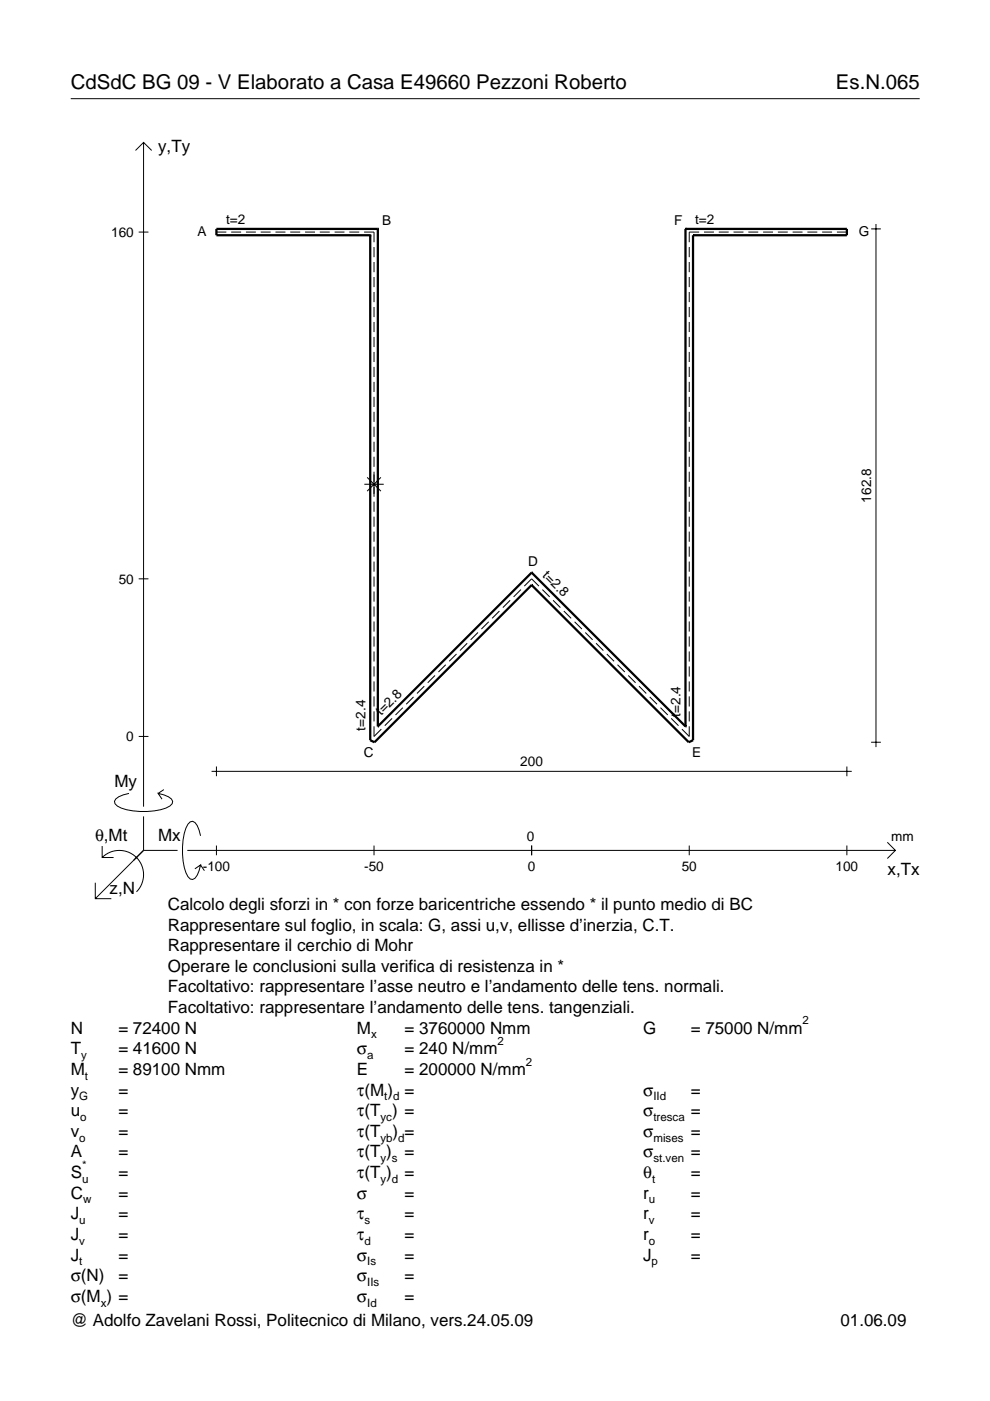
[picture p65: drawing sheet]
<svg xmlns="http://www.w3.org/2000/svg" width="210mm" height="297mm" viewBox="0 0 210 297" stroke-linecap="round" stroke-linejoin="round" font-family="sans-serif">
<defs><g id="words">
<g font-size="4.3">
<text x="15" y="18.9">CdSdC BG 09 - V Elaborato a Casa E49660 Pezzoni Roberto</text>
<text x="177.2" y="18.9">Es.N.065</text>
</g>
<g font-size="3.6">
<text x="33.5" y="32.3">y,Ty</text>
<text x="24.3" y="166.9">My</text>
<text x="20.1" y="178.2">θ,Mt</text>
<text x="33.5" y="178.2">Mx</text>
<text x="188.2" y="185.5">x,Tx</text>
<text x="23.2" y="189.6">z,N</text>
<text x="35.6" y="192.9">Calcolo degli sforzi in * con forze baricentriche essendo * il punto medio di BC</text>
<text x="35.6" y="197.3">Rappresentare sul foglio, in scala: G, assi u,v, ellisse d’inerzia, C.T.</text>
<text x="35.6" y="201.7">Rappresentare il cerchio di Mohr</text>
<text x="35.6" y="206">Operare le conclusioni sulla verifica di resistenza in *</text>
<text x="35.6" y="210.4">Facoltativo: rappresentare l’asse neutro e l’andamento delle tens. normali.</text>
<text x="35.6" y="214.8">Facoltativo: rappresentare l’andamento delle tens. tangenziali.</text>
<text x="15" y="219.2">N</text>
<text x="25.1" y="219.2">= 72400 N</text>
<text x="75.7" y="219.2">M</text>
<text x="85.8" y="219.2">= 3760000 Nmm</text>
<text x="136.4" y="219.2">G</text>
<text x="146.5" y="219.2">= 75000 N/mm</text>
<text x="15" y="223.5">T</text>
<text x="15" y="227.9">M</text>
<text x="25.1" y="223.5">= 41600 N</text>
<text x="25.1" y="227.9">= 89100 Nmm</text>
<text x="75.7" y="223.5">σ</text>
<text x="75.7" y="227.9">E</text>
<text x="85.8" y="223.5">= 240 N/mm</text>
<text x="85.8" y="227.9">= 200000 N/mm</text>
<text x="15" y="232.3">y</text>
<text x="25.1" y="232.3">=</text>
<text x="75.7" y="232.3">τ(M ) =</text>
<text x="136.4" y="232.3">σ</text>
<text x="146.5" y="232.3">=</text>
<text x="15" y="236.7">u</text>
<text x="25.1" y="236.7">=</text>
<text x="75.7" y="236.7">τ(T ) =</text>
<text x="136.4" y="236.7">σ</text>
<text x="146.5" y="236.7">=</text>
<text x="15" y="241">v</text>
<text x="15" y="245.4">A</text>
<text x="25.1" y="241">=</text>
<text x="25.1" y="245.4">=</text>
<text x="75.7" y="245.4">τ(T )</text>
<text x="75.7" y="241">τ(T</text>
<text x="83.3" y="241">) =</text>
<text x="85.8" y="245.4">=</text>
<text x="136.4" y="241">σ</text>
<text x="136.4" y="245.4">σ</text>
<text x="146.5" y="241">=</text>
<text x="146.5" y="245.4">=</text>
<text x="15" y="249.8">S</text>
<text x="25.1" y="249.8">=</text>
<text x="75.7" y="249.8">τ(T )</text>
<text x="85.8" y="249.8">=</text>
<text x="136.4" y="249.8">θ</text>
<text x="146.5" y="249.8">=</text>
<text x="15" y="254.2">C</text>
<text x="25.1" y="254.2">=</text>
<text x="75.7" y="254.2">σ</text>
<text x="85.8" y="254.2">=</text>
<text x="136.4" y="254.2">r</text>
<text x="146.5" y="254.2">=</text>
<text x="15" y="258.5">J</text>
<text x="15" y="262.9">J</text>
<text x="25.1" y="258.5">=</text>
<text x="25.1" y="262.9">=</text>
<text x="75.7" y="258.5">τ</text>
<text x="75.7" y="262.9">τ</text>
<text x="85.8" y="258.5">=</text>
<text x="85.8" y="262.9">=</text>
<text x="136.4" y="258.5">r</text>
<text x="136.4" y="262.9">r</text>
<text x="146.5" y="258.5">=</text>
<text x="146.5" y="262.9">=</text>
<text x="15" y="267.3">J</text>
<text x="25.1" y="267.3">=</text>
<text x="75.7" y="267.3">σ</text>
<text x="85.8" y="267.3">=</text>
<text x="136.4" y="267.3">J</text>
<text x="146.5" y="267.3">=</text>
<text x="15" y="271.7">σ(N)</text>
<text x="25.1" y="271.7">=</text>
<text x="75.7" y="271.7">σ</text>
<text x="85.8" y="271.7">=</text>
<text x="15" y="281.2">@ Adolfo Zavelani Rossi, Politecnico di Milano, vers.24.05.09</text>
<text x="15" y="276">σ(M ) =</text>
<text x="75.7" y="276">σ</text>
<text x="85.8" y="276">=</text>
<text x="178.2" y="281.2">01.06.09</text>
</g>
<g font-size="2.9">
<text x="47.9" y="47.5">t=2</text>
<text x="81" y="47.7">B</text>
<text x="142.9" y="47.7">F</text>
<text x="147.4" y="47.5">t=2</text>
<text x="23.6" y="50.2">160</text>
<text x="41.9" y="50.1">A</text>
<text x="182.1" y="50.1">G</text>
<text x="184.7" y="106.6" transform="rotate(-90 184.7 106.6)">162.8</text>
<text x="112" y="120">D</text>
<text x="25.2" y="123.7">50</text>
<text x="114.9" y="122.1" transform="rotate(45 114.9 122.1)">t=2.8</text>
<text x="77.5" y="154.9" transform="rotate(-90 77.5 154.9)">t=2.4</text>
<text x="80.8" y="151.8" transform="rotate(-45 80.8 151.8)">t=2.8</text>
<text x="144.3" y="152" transform="rotate(-90 144.3 152)">t=2.4</text>
<text x="26.8" y="157.1">0</text>
<text x="77.2" y="160.4">C</text>
<text x="146.8" y="160.4">E</text>
<text x="110.3" y="162.5">200</text>
<text x="111.7" y="178.2">0</text>
<text x="189" y="178.2">mm</text>
<text x="43" y="184.7">-100</text>
<text x="77.2" y="184.7">-50</text>
<text x="111.9" y="184.7">0</text>
<text x="144.5" y="184.7">50</text>
<text x="177.2" y="184.7">100</text>
</g>
<g font-size="2.4">
<text x="78.7" y="220.2">x</text>
<text x="105.5" y="221.5">2</text>
<text x="170.2" y="217.2">2</text>
<text x="17.2" y="224.5">y</text>
<text x="77.9" y="224.5">a</text>
<text x="111.5" y="225.9">2</text>
<text x="16.8" y="233.3">G</text>
<text x="18" y="228.9">t</text>
<text x="81.5" y="233.3">t d</text>
<text x="138.5" y="233.3">IId</text>
<text x="17" y="237.7">o</text>
<text x="80.7" y="237.7">yc</text>
<text x="138.5" y="237.7">tresca</text>
<text x="16.8" y="242">o</text>
<text x="80.7" y="242">yb d</text>
<text x="138.5" y="242">mises</text>
<text x="17.4" y="250.8">u</text>
<text x="17.4" y="247.8">*</text>
<text x="80.7" y="246.4">y s</text>
<text x="80.7" y="250.8">y d</text>
<text x="138.2" y="250.8">t</text>
<text x="138.5" y="246.4">st.ven</text>
<text x="17.6" y="255.2">w</text>
<text x="137.6" y="255.2">u</text>
<text x="16.8" y="259.5">u</text>
<text x="16.8" y="263.9">v</text>
<text x="77.3" y="259.5">s</text>
<text x="77.3" y="263.9">d</text>
<text x="137.6" y="259.5">v</text>
<text x="137.6" y="263.9">o</text>
<text x="16.8" y="268.3">t</text>
<text x="77.9" y="268.3">Is</text>
<text x="138.2" y="268.3">p</text>
<text x="77.9" y="272.7">IIs</text>
<text x="21.4" y="277">x</text>
<text x="77.9" y="277">Id</text>
</g>
</g></defs>
<g fill="none" stroke="#000" stroke-width=".21">
<path d="M15 20.9h180M28.7 31.9l1.7-1.7 1.8 1.7M30.4 30.2v140.8M29.4 49.2h2.1M45.9 49.2h2.1M49 49.2h2.1M52.1 49.2h2.1M55.3 49.2h2.1M58.4 49.2h2.1M61.5 49.2h2.1M64.7 49.2h2.1M67.8 49.2h2.1"/>
<path d="M70.9 49.2h2.1M74.1 49.2h2.1M77.2 49.2h2.1v2.2M79.3 52.4v2.1M79.3 55.6v2.1M79.3 58.7v2.2M146.1 52.4v2.1M146.1 55.6v2.1M146.1 58.7v2.2M148.2 49.2h-2.1v2.2M149.3 49.2h2.1M152.4 49.2h2.1"/>
<path d="M155.5 49.2h2.1M158.7 49.2h2.1M161.8 49.2h2.1M164.9 49.2h2.1M168.1 49.2h2.1M171.2 49.2h2.1M174.3 49.2h2.1M177.4 49.2h2.2M184.7 48.5h2.1M185.7 47.5v110.9M79.3 61.9v2.2M79.3 65.1v2.1"/>
<path d="M79.3 68.3v2.1M79.3 71.4v2.2M79.3 74.6v2.2M79.3 77.8v2.1M146.1 61.9v2.2M146.1 65.1v2.1M146.1 68.3v2.1M146.1 71.4v2.2M146.1 74.6v2.2M146.1 77.8v2.1M79.3 81v2.1M79.3 84.1v2.2"/>
<path d="M79.3 87.3v2.2M79.3 90.5v2.1M79.3 93.7v2.1M79.3 96.8v2.2M146.1 81v2.1M146.1 84.1v2.2M146.1 87.3v2.2M146.1 90.5v2.1M146.1 93.7v2.1M146.1 96.8v2.2M77.2 102.7h4.2M77.8 101.2l3 2.9"/>
<path d="M79.3 100v5.3M79.3 106.4v2.1M79.3 109.5v2.2M79.3 112.7v2.2M79.3 115.9v2.1M79.3 119.1v2.1M80.8 101.2l-3 2.9M146.1 100v2.2M146.1 103.2v2.1M146.1 106.4v2.1M146.1 109.5v2.2M146.1 112.7v2.2"/>
<path d="M146.1 115.9v2.1M146.1 119.1v2.1M29.4 122.7h2.1M79.3 122.2v2.2M79.3 125.4v2.2M79.3 128.6v2.1M79.3 131.8v2.1M79.3 134.9v2.2M79.3 138.1v2.2M96.8 138.7l-1.6 1.5M99.1 136.4l-1.6 1.5M101.3 134.1l-1.5 1.6"/>
<path d="M103.6 131.8l-1.5 1.6M105.9 129.6l-1.6 1.5M108.2 127.3l-1.6 1.5M110.4 125l-1.5 1.6M111.2 124.3l1.5-1.6 1.6 1.6M115 125l1.5 1.6M117.3 127.3l1.5 1.5M119.5 129.6l1.6 1.5M121.8 131.8l1.6 1.6M124.1 134.1l1.5 1.6M126.4 136.4l1.5 1.5M128.7 138.7l1.5 1.5"/>
<path d="M146.1 122.2v2.2M146.1 125.4v2.2M146.1 128.6v2.1M146.1 131.8v2.1M146.1 134.9v2.2M146.1 138.1v2.2M29.4 156.1h2.1M79.3 141.3v2.1M79.3 144.5v2.1M79.3 147.6v2.2M79.3 150.8v2.2M79.3 154v2.1l1.5-1.5"/>
<path d="M83.1 152.3l-1.5 1.6M85.4 150l-1.5 1.6M87.7 147.8l-1.6 1.5M90 145.5l-1.6 1.5M92.2 143.2l-1.5 1.6M94.5 140.9l-1.5 1.6M130.9 140.9l1.6 1.6M133.2 143.2l1.6 1.6M135.5 145.5l1.5 1.5M137.8 147.8l1.5 1.5M140 150l1.6 1.6M142.3 152.3l1.6 1.6"/>
<path d="M146.1 141.3v2.1M146.1 144.5v2.1M146.1 147.6v2.2M146.1 150.8v2.2M146.1 154v2.1l-1.5-1.5M184.7 157.4h2.1M21.7 179.4v2.4h2.4M27.3 168.2a3.6 3.6 0 0 0-3 1.7l.1 .5a5.6 5.6 0 0 0 3.8 1.5 13.4 13.4 0 0 0 7.8-1l.5-.5 .1-.5a3.6 3.6 0 0 0-3.1-1.7l.8 1.2M30.4 173.1v7.2M34.7 167.4l-1.2 .8M42.5 177.2a3.6 3.6 0 0 0-1.7-3.1l-.5 .2a5.7 5.7 0 0 0-1.5 3.7 13.3 13.3 0 0 0 1 7.9l.5 .5 .5 .1a3.6 3.6 0 0 0 1.7-3.1l-1.2 .8M44.9 163.5h135.7"/>
<path d="M45.9 162.5v2.1M45.9 179.3v2M79.3 179.3v2M112.7 179.3v2M146.1 179.3v2M179.6 162.5v2.1M179.6 179.3v2M188.1 178.6l1.7 1.7-1.7 1.7M20.2 187.2v3.3h3.4M21.7 181.8a5.1 5.1 0 0 1 7.2 0 5.1 5.1 0 0 1 0 7.3M30.4 180.3l-10.2 10.2M30.4 180.3h7.2"/>
<path d="M39.7 180.3h150.1M42.5 183.4l.8 1.2"/>
</g>
<g fill="none" stroke="#000" stroke-width=".48">
<path d="M78.5 49.9h.1M78.5 49.9v107l.9 .5 33.3-33.4M80.1 48.5h.1M80.1 48.5h-34.2v1.4h32.6M80.1 48.5v105.5M145.3 48.5h.1M145.3 48.5h34.3v1.4h-32.7M145.3 48.5v105.5M146.9 49.9h.1M146.9 49.9v107l-.9 .5-33.3-33.4M112.7 124h.1M112.7 121.4h.1"/>
<path d="M112.7 121.4l-32.6 32.6M112.7 121.4l32.6 32.6M80.1 154h.1M145.3 154h.1"/>
</g>
<use href="#words"/>
</svg>
